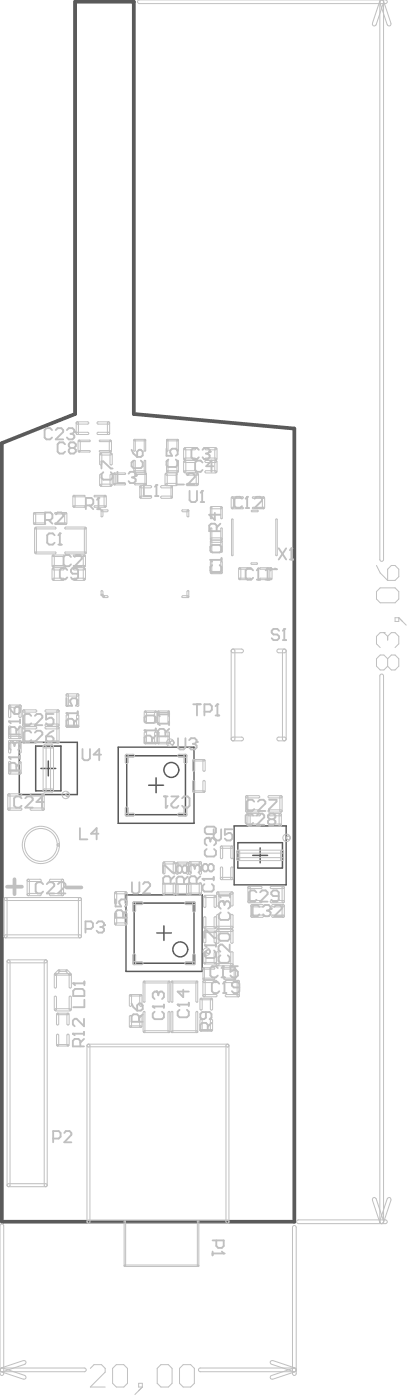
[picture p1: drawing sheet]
<svg xmlns="http://www.w3.org/2000/svg" width="47mm" height="159mm" viewBox="0 0 47 159" stroke-linecap="round" stroke-linejoin="round" font-family="sans-serif">
<g fill="none" stroke="#5a5a5a" stroke-width=".17">
<path d="M2.2 84.2h6.6v5.9h-6.6zM4 84.6h2.9v5.1h-2.9zM4.6 87.1h1.7M5.5 86.3v1.7M13.4 84.7h8.6v8.7h-8.6zM14.4 85.7h6.6v6.7h-6.6zM16.8 89h1.7M17.7 88.2v1.7M26.5 93.7h5.9v6.6h-5.9zM26.9 95.6h5.1v2.8h-5.1zM28.6 97h1.7M29.5 96.1v1.7"/>
<path d="M14.3 101.5h8.6v8.7h-8.6zM15.2 102.4h6.8v6.8h-6.8zM17.8 105.8h1.6M18.6 105v1.6"/>
<circle cx="19.4" cy="87.3" r=".84"/>
<circle cx="20.4" cy="107.7" r=".84"/>
</g>
<path d="M8.5 .2h6.7v46.7l18.2 1.7v89.9h-33.2v-88.3l8.3-3.3z" fill="none" stroke="#5a5a5a" stroke-width=".42"/>
<g fill="none" stroke="#c0c0c0" stroke-width=".11">
<path d="M15.6 0h.2h27.9h.1l.1 .2-.1 .1-.1 .1h-27.9l-.2-.1v-.1zM42.2 2.7v.1l.1 .1h.2l.1-.1M43.1 0h.1h.2l.1 .2v63.2l-.1 .2-.2 .1-.1-.1-.1-.2v-63.2zM43.4 .1l-.1-.1h-.1l-.1 .1-.1 .2 .9 2.5M43.4 .3v-.2l-.1-.1h-.1l-.2 .1-.8 2.6M43.5 .1l.8 2.6M43.5 .3l-.9 2.5M44.3 2.7v.1l-.1 .1h-.2l-.1-.1M3.8 58.2v1.2M3.8 59.4l.1 .1 .1-.1M3.8 58.2l.1-.1 .1 .1M3.9 59.3h1.2l.1 .1-.1 .1h-1.2z"/>
<path d="M3.9 58.1h1.2l.1 .1-.1 .1h-1.2zM3.9 59.9v2.8M4 59.9v-.1l.1 .1v2.8l-.1 .1v-.1M4 59.8v.1v.1h2.3l.1-.1-.1-.1M4 58.2v1.2M4 59.8h2.3M6.2 59.3h1.3v.1v.1h-1.2zM6.2 58.1h1.3v.1v.1h-1.2zM7.3 58.2v1.2M7.4 59.4l.1 .1v-.1M7.4 58.2l.1-.1v.1M7.4 59.8l-.1 .1 .1 .1h2.3l.1-.1-.1-.1"/>
<path d="M7.4 59.8h2.3M7.6 58.2v1.2M8.3 56.3v1.1M8.3 57.4l.1 .1 .1-.1M8.3 56.3l.1-.1 .1 .1M8.3 57.4h1.3v.1h-1.2zM8.3 56.2h1.3v.1h-1.2zM8.5 56.3v1.1M8.7 49.1l1.2-.1 .2 .1-.2 .2h-1.1l-.1-.1zM8.7 47.9l1.2-.1 .2 .2-.2 .1h-1.1h-.1zM8.7 47.9l.1-.1 .1 .2v1.1l-.1 .2-.2-.2zM8.8 50v1.2"/>
<path d="M8.9 51.2l.1 .1 .1-.1M8.9 50l.1-.1 .1 .1M8.9 51.1h1.2l.1 .1-.1 .1h-1.1zM8.9 49.9h1.2l.1 .1-.1 .1h-1.1zM9.1 50v1.2M9.6 59.9v2.8M9.6 59.9l.1-.1 .1 .1v2.8l-.1 .1-.1-.1M10.7 56.2h1.2l.1 .1h-.1h-1.2zM10.7 57.4h1.2h.1l-.1 .1h-1.2zM11 49.1l1.3-.1 .1 .1-.1 .2h-1.2l-.1-.1zM11 47.9l1.3-.1 .1 .2-.1 .1h-1.2h-.1zM11.3 49.9h1.2l.1 .1-.1 .1h-1.2z"/>
<path d="M11.3 51.1h1.2l.1 .1-.1 .1h-1.2zM11.3 51.5v1.2M11.3 53.8v1.2M11.3 55l.1 .1 .1-.1M11.3 53.8h.1h.1M11.3 52.7h.1h.1M11.3 51.5l.1-.1 .1 .1M11.4 54.9l-.1 .1 .1 .1M11.4 51.4l-.1 .1 .1 .1M11.4 55.2h1.2M11.4 54.9h1.2M11.4 51.6h1.2"/>
<path d="M11.4 51.3h1.2M11.5 58v-.1v-.1h.7l.1 .1-.1 .1M11.5 58h.7M11.5 51.5v1.2M11.5 53.8v1.2M11.6 57.9l-.1-.1v.1v.6v.1l.1-.1M11.7 57.9v.6M11.8 56.3v1.1M11.8 57.4l.1 .1 .1-.1M11.8 56.3l.1-.1 .1 .1M12 56.3v1.1M12.2 47.9l.1-.1 .1 .2v1.1l-.1 .2-.1-.2z"/>
<path d="M12.4 50v1.2M12.4 51.2l.1 .1 .1-.1M12.4 50l.1-.1 .1 .1M12.5 51.5v1.2M12.5 53.8v1.2M12.5 55l.1 .1 .1-.1M12.5 53.8h.1h.1M12.5 52.7h.1h.1M12.5 51.5l.1-.1 .1 .1M12.6 54.9l.1 .1-.1 .1M12.6 51.4l.1 .1-.1 .1M12.6 50v1.2"/>
<path d="M12.7 51.5v1.2M12.7 53.8v1.2M12.9 53.7h.2v1.2l-.1 .1-.1-.1zM12.9 54.8h1.2l.1 .1-.1 .1h-1.1zM12.9 53.7l1.2-.1 .1 .1-.1 .1h-1.1zM15.2 53.4h1.2l.1 .1h-.1h-1.2zM15.2 52.2l.1 .1v1.2h-.1zM15.2 49.8h1.2l.1 .1-.1 .1h-1.2zM15.2 49.8l.1 .1v1.2l-.1 .1v-.1zM15.3 53.7l1.2-.1 .1 .1-.1 .1h-1.2zM15.3 54.8h1.2l.1 .1-.1 .1h-1.2zM15.9 55.1l.1 .1v1.2l-.1 .1-.1-.1z"/>
<path d="M15.9 56.3l-.1 .1 .1 .1M15.9 55.1l-.1 .1 .1 .1M15.9 56.5h1.2M15.9 56.3h1.2M15.9 55.3h1.2M15.9 55.1h1.2M16.4 52.2l.1 .1v1.2h-.1h-.1zM16.4 49.8l.1 .1v1.2l-.1 .1-.1-.1zM16.4 53.7h.2v1.2l-.1 .1-.1-.1zM17.1 56.3l.1 .1-.1 .1M17.1 55.1l.1 .1-.1 .1M18.3 56.3l-.1 .1 .1 .1"/>
<path d="M18.3 55.1l-.1 .1 .1 .1M18.3 56.5h1.2M18.3 56.3h1.2M18.3 55.3h1.2M18.3 55.1h1.7M18.7 53.8v1.1M18.7 54.9l.1 .1 .1-.1M18.7 53.8l.1-.1 .1 .1M18.8 54.9h-.1l.1 .1M18.8 53.7l-.1 .1h.1M18.8 54.8h1.2M18.8 53.6h1.2"/>
<path d="M18.8 53.9h1.2M18.9 53.4h1.2l.1 .1h-.1h-1.2zM18.9 52.2l.1 .1v1.2h-.1zM18.9 49.8h1.2l.1 .1-.1 .1h-1.2zM18.9 49.8l.1 .1v1.2l-.1 .1v-.1zM18.9 53.8v1.1M19.4 55.1l.1 .1v1.2v.1l-.1-.1zM19.5 56.3v.1v.1M19.5 55.1v.1v.1M20 54.9h.1l-.1 .1M20 53.7l.1 .1h-.1M20.1 52.2l.1 .1v1.2h-.1h-.1z"/>
<path d="M20.1 49.8l.1 .1v1.2l-.1 .1-.1-.1zM20.7 58l-.1-.1 .1-.1h.6l.1 .1-.1 .1M20.7 58h.6M20.8 50.9v1.2M20.8 52.3v1.2M20.8 53.5l.1 .1 .1-.1M20.8 52.3l.1-.1 .1 .1M20.8 52.1h.1h.1M20.8 50.9l.1-.1 .1 .1M20.9 53.4l-.1 .1 .1 .1M20.9 52.2l-.1 .1 .1 .1M20.9 50.8l-.1 .1 .1 .1"/>
<path d="M20.9 52l-.1 .1h.1M20.9 53.6h1.5M20.9 53.4h1.2M20.9 52.4h1.2M20.9 52.2h1.2M20.9 51h1.2M20.9 50.8h1.2M20.9 51.9h1.2M21.1 50.9v1.2M21.1 52.3v1.2M21.2 53.7l-.1 .1h.1M21.2 54.9h-.1l.1 .1"/>
<path d="M21.2 54.8h1.2M21.2 55.1h1.2M21.2 57.9v.6M21.2 53.9h1.2M21.2 57.9l.1-.1 .1 .1v.6l-.1 .1-.1-.1M22.1 53.4l.1 .1-.1 .1M22.1 52.2l.1 .1-.1 .1M22.1 50.8l.1 .1-.1 .1M22.1 52l.1 .1h-.1M22.2 53.8v1.1M22.3 54.9l.1 .1v-.1M22.3 53.8l.1-.1v.1"/>
<path d="M22.4 53.7v.1M22.4 54.9v.1M22.5 53.8v1.1M23.3 52.2l-.1 .1 .1 .1M23.3 53.4l-.1 .1 .1 .1M23.3 50.8l-.1 .1 .1 .1M23.3 52l-.1 .1h.1M23.3 53.6h1.2M23.3 53.4h1.2M23.3 52.4h1.2M23.3 52.2h1.2M23.3 51h1.2"/>
<path d="M23.3 50.8h1.2M23.3 51.9h1.2M23.9 59.9h.1v1.2l-.1 .1-.1-.1zM23.9 57.5l.1 .1v1.1l-.1 .1-.1-.1zM23.9 57.5l-.1 .1h.1M23.9 57.7h1.2M23.9 57.4h1.2M24.3 50.9v1.2M24.3 52.3v1.2M24.4 53.5l.1 .1v-.1M24.4 52.3l.1-.1v.1M24.4 52.1h.1"/>
<path d="M24.4 50.9l.1-.1v.1M24.5 52.2v.1v.1M24.5 53.4v.1v.1M24.5 50.8v.1v.1M24.5 52v.1M24.6 50.9v1.2M24.6 52.3v1.2M25 59.9h.2v1.2l-.1 .1-.1-.1zM25 57.5l.2 .1v1.1l-.1 .1-.1-.1zM25.1 57.5l.1 .1h-.1M26.2 56.4v1.2M26.2 57.6l.1 .1 .1-.1"/>
<path d="M26.2 56.4l.1-.1 .1 .1M26.3 57.5h1.2l.1 .1-.1 .1h-1.2zM26.3 56.4l1.2-.1 .1 .1-.1 .1h-1.2zM26.3 58.9h.1v4l-.1 .1-.1-.1zM26.4 56.4v1.2M28.5 57.9h.7h.1l-.1 .1h-.7zM28.6 56.4l1.3-.1v.1v.1h-1.2zM28.6 57.5h1.3v.1v.1h-1.2zM29.7 56.4v1.2M29.8 57.6l.1 .1v-.1M29.8 56.4l.1-.1v.1M30 56.4v1.2"/>
<path d="M31.3 58.9h.1v4l-.1 .1-.1-.1zM1 80l1.3-.1 .1 .2-.1 .1h-1.2h-.1zM1 80h.2v.1v1.2l-.1 .1-.1-.1zM2.2 80h.2v.1v1.2l-.1 .1-.2-.1zM4 62.8v-.1v-.1h2.3l.1 .1-.1 .1M4 62.8h2.3M5.9 63v1.2M5.9 64.5v1.2M5.9 64.2l.1 .1 .1-.1M5.9 63l.1-.1 .1 .1M5.9 65.7l.1 .1 .1-.1M5.9 64.5l.1-.1 .1 .1"/>
<path d="M6 64.1h1.2l.1 .1-.1 .1h-1.2zM6 63l1.2-.1 .1 .1-.1 .1h-1.2zM6 65.6l-.1 .1 .1 .1M6 64.4l-.1 .1 .1 .1M6 65.8h1.2M6 65.6h1.2M6 64.6h1.2M6 64.4h1.2M6.1 63v1.2M6.1 64.5v1.2M7.2 65.6l.1 .1-.1 .1M7.2 64.4l.1 .1-.1 .1"/>
<path d="M7.4 62.8l-.1-.1 .1-.1h2.3l.1 .1-.1 .1M7.4 62.8h2.3M7.5 78.7h.1l.1 .1v1.2l-.1 .1-.1-.1zM7.5 78.7h1.3l.1 .1-.1 .1h-1.2h-.1zM8.3 63l1.3-.1v.1v.1h-1.2zM8.3 64.1h1.3v.1v.1h-1.2zM8.4 65.6l-.1 .1 .1 .1M8.4 64.4l-.1 .1 .1 .1M8.4 65.8h1.2M8.4 65.6h1.2M8.4 64.6h1.2M8.4 64.4h1.2"/>
<path d="M8.7 78.7h.2v.1v1.2l-.1 .1-.1-.1zM9.4 63v1.2M9.4 64.5v1.2M9.5 64.2l.1 .1v-.1M9.5 63l.1-.1v.1M9.5 65.7l.1 .1v-.1M9.5 64.5l.1-.1v.1M9.6 65.6v.1v.1M9.6 64.4v.1v.1M9.7 63v1.2M9.7 64.5v1.2M11.5 67.5l.2 .2"/>
<path d="M11.6 67.4h-.1v.1M11.6 67h-.1v.5h.1M11.6 67.4l.2 .2M11.7 67v.5M11.7 67.6v.1v.1h.5l.1-.1-.1-.1M11.7 67.5h.5M11.8 67.6v.1h-.1M20.7 67.6l-.1 .1 .1 .1h.6l.1-.1-.1-.1M20.7 67.5h.6M21.2 67v.7M21.2 67h.1h.1v.7l-.1 .1-.1-.1M23.9 63.7h.1v1.2l-.1 .1-.1-.1z"/>
<path d="M23.9 61.3l.1 .1v1.2h-.1h-.1zM23.9 64.8l-.1 .1 .1 .1M23.9 61l-.1 .1 .1 .1M23.9 61.3l-.1 .1 .1 .1M23.9 65.1h1.2M23.9 64.8h1.2M23.9 61.2h1.2M23.9 61h1.2M23.9 61.5h1.2M25 63.7h.2v1.2l-.1 .1-.1-.1zM25 61.3l.2 .1v1.2h-.1h-.1zM25.1 64.8l.1 .1-.1 .1"/>
<path d="M25.1 61l.1 .1-.1 .1M25.1 61.3l.1 .1-.1 .1M26.3 73.7l1.1-.1 .1 .1 .1 .1-.1 .2h-.1h-1h-.1l-.1-.2zM26.3 73.7l.1-.1 .2 .1v.1v10v.1l-.2 .1-.1-.1-.1-.1v-10zM27 64.5v1.1M27.1 65.6l.1 .1v-.1M27.1 64.5l.1-.1v.1M27.1 64.4h1.2l.1 .1h-.1h-1.1zM27.1 65.6h1.2h.1l-.1 .1h-1.1zM27.3 64.5v1.1M28.4 63.9l.7-.1 .1 .1-.1 .1h-.6zM29.5 64.4h1.2l.1 .1h-.1h-1.2z"/>
<path d="M29.5 65.6h1.2h.1l-.1 .1h-1.2zM30.6 64.5v1.1M30.6 64.5l.1-.1 .1 .1M30.6 65.6l.1 .1 .1-.1M30.8 64.5v1.1M31.4 73.7l.8-.1 .2 .1v.1v.2h-.2h-.6h-.2v-.2zM32.1 73.7l.1-.1 .2 .1v.1v10v.1l-.2 .1-.1-.1-.1-.1v-10zM42.7 64.1l.4 .9 .8 .8M43.1 66.7h1.7l.4 .4v.8l-.4 .5h-1.7l-.4-.5v-.8zM43.1 76.5l.1-.1 .2 .1 .1 .1v61.9l-.1 .2h-.2h-.1l-.1-.2v-61.9zM43.5 71.7h.1M43.5 71.7h-.4l-.4 .5v.8l.4 .4"/>
<path d="M43.5 71.7l.4 .5M43.9 74.7l-.4-.4h-.4l-.4 .4v.8l.4 .5h.4l.4-.5M43.9 74.7l.4-.4h.5l.4 .4v.8l-.4 .5h-.5l-.4-.5M43.9 72.2l.4-.5h.5l.4 .5v.8l-.4 .4M43.9 72.2v.4M43.9 74.7v.8M44.3 64.1h.5l.4 .4v.9l-.4 .4h-.9v-1.3zM44.8 70h.4v.5h-.4zM45.2 70l.8 .9M.9 90.1l1.5-.1 .1 .1-.1 .2h-1.4l-.1-.1zM.9 91.7l1.5-.1 .1 .1-.1 .2h-1.4l-.1-.1zM.9 90.1h.2v1.6l-.1 .2-.1-.2z"/>
<path d="M1 87.6l1.3-.1 .1 .1-.1 .2h-1.2l-.1-.1zM1 86.4h.2v.1v1.1l-.1 .2-.1-.2zM1 83.5h1.3l.1 .1-.1 .2h-1.2l-.1-.1zM1 84h1.3l.1 .1-.1 .1h-1.2h-.1zM1 84h.1l.1 .1v1.2l-.1 .1-.1-.1zM1 82.4l.1-.1 .1 .1v1.2l-.1 .2-.1-.2zM2.2 86.4h.2v.1v1.1l-.1 .2-.2-.2zM2.2 84h.1l.1 .1v1.2l-.1 .1-.2-.1zM2.2 82.4l.1-.1 .1 .1v1.2l-.1 .2-.2-.2zM2.6 84h1.4l.2 .1-.2 .2h-1.3l-.1-.1zM2.6 80.5h1.4l.2 .1-.2 .1h-1.3h-.1zM2.6 82.1h1.4l.2 .1-.2 .2h-1.3l-.1-.1z"/>
<path d="M2.6 80.5h.1l.1 .1v1.6l-.1 .2-.1-.2zM2.6 82.4h1.4l.2 .1-.2 .2h-1.3l-.1-.1zM2.6 82.4h.2v.1v1.6l-.1 .2-.1-.2zM3.1 99.7h.1l.1 .1v1.6l-.1 .2-.1-.2zM3.1 99.7h1.4l.2 .1-.2 .2h-1.3l-.1-.2zM3.4 91.7l1.5-.1 .1 .1-.1 .2h-1.4l-.1-.1zM3.4 90.1l1.5-.1 .1 .1-.1 .2h-1.4l-.1-.1zM4.8 90.1h.2v1.6l-.1 .2-.1-.2zM4.9 89.5h1l.2 .1-.2 .2h-.8h-.2zM4.9 84.5h1l.2 .1-.2 .2h-.8l-.2-.2zM4.9 84.5h.3v.1v5l-.1 .2-.2-.2zM5.1 84h1.5l.1 .1-.1 .2h-1.4l-.1-.1z"/>
<path d="M5.1 82.1h1.5l.1 .1-.1 .2h-1.4l-.1-.1zM5.1 80.5h1.5l.1 .1-.1 .1h-1.4h-.1zM5.1 82.4h1.5l.1 .1-.1 .2h-1.4l-.1-.1zM5.6 99.7h1.5l.1 .1-.1 .2h-1.4l-.1-.2zM5.8 84.5h.2l.1 .1v5l-.2 .2-.2-.2zM6.5 80.5h.1l.1 .1v1.6l-.1 .2-.2-.2zM6.5 82.4h.2v.1v1.6l-.1 .2-.2-.2zM7 99.7h.1l.1 .1v1.6l-.1 .2-.2-.2zM7.5 90.1h.1M7.5 81.1l.1-.1 .1 .2v1.2l-.1 .1-.1-.1zM7.5 82.3l1.3-.1 .1 .2-.1 .1h-1.2l-.1-.1zM8.7 81.1l.1-.1 .1 .2v1.2l-.1 .1-.1-.1z"/>
<path d="M14.2 91.5h.2l.1 .2v.7l-.1 .2-.2-.2zM14.2 92.3l.9-.1 .1 .2-.1 .2h-.7l-.2-.1zM14.2 85.6l.9-.1 .1 .2-.1 .2h-.7l-.2-.2zM14.2 85.6l.2-.1 .1 .2v.7l-.1 .2-.2-.2zM16.3 80.7v1.2M16.3 83.1v1.2M16.4 84.3h.1M16.4 83.1l.1-.1v.1M16.4 81.9l.1 .1v-.1M16.4 80.7l.1-.1v.1M16.4 84.2h1.2l.1 .1h-.1h-1.1zM16.4 80.6h1.2l.1 .1-.1 .1h-1.1z"/>
<path d="M16.6 80.7v1.2M16.6 83.1v1.2M17.5 80.7v1.2M17.5 83.1v1.2M17.6 84.3h.1M17.6 80.7v-.1l.1 .1M17.6 81.9v.1l.1-.1M17.7 83.1l-.1-.1v.1M17.8 80.7v1.2M17.8 83.1v1.2M17.9 83l.1 .1v1.2h-.1zM17.9 84.2h1.2l.1 .1h-.1h-1.2z"/>
<path d="M17.9 80.6l.1 .1v1.2l-.1 .1v-.1zM17.9 80.6h1.2l.1 .1-.1 .1h-1.2zM18.4 97.8v1.2M18.5 99l.1 .1 .1-.1M18.5 97.8h.1h.1M18.6 97.8h-.1l.1 .1M18.6 98h1.1M18.6 97.7h1.1M18.7 97.8v1.2M19.1 83l.1 .1v1.2h-.1h-.1zM19.1 80.6l.1 .1v1.2l-.1 .1-.1-.1zM19.3 84.2h.1"/>
<path d="M19.6 97.8v1.2M19.7 97.8h.1M19.7 99v.1l.1-.1M19.7 97.8h.1l-.1 .1M19.9 97.8v1.2M20 97.9v1.2M20 97.9l.1-.1 .1 .1v1.2l-.1 .1-.1-.1M20.1 97.8l-.1 .1 .1 .1h1.2v-.1v-.1M20.1 97.8h1.2M20.2 92.3l.8-.1 .2 .2-.2 .2h-.7l-.1-.1zM20.2 85.6l.8-.1 .2 .2-.2 .2h-.7l-.1-.1zM20.9 91.5h.1l.2 .2v.7l-.2 .2-.2-.2z"/>
<path d="M20.9 85.6l.1-.1 .2 .2v.7l-.2 .2-.2-.2zM21.1 97.9v1.2M21.2 97.9l.1-.1v.1v1.2v.1l-.1-.1M21.4 97.8h.2v1.2l-.1 .2-.1-.2zM21.4 97.8l1.3-.1 .1 .1-.1 .2h-1.2l-.1-.1zM21.8 86.2v1.2M21.8 88.6v1.2M21.9 87.4v.1l.1-.1M21.9 86.2v-.1l.1 .1M21.9 89.8h.1M21.9 88.6v-.1l.1 .1M21.9 89.7h1.2l.1 .1h-.1h-1.2z"/>
<path d="M21.9 86.1h1.2l.1 .1-.1 .1h-1.2zM22.1 86.2v1.2M22.1 88.6v1.2M22.6 97.8h.2v1.2l-.1 .2-.1-.2zM23 86.2v1.2M23 88.6v1.2M23 87.4l.1 .1 .1-.1M23 86.2l.1-.1 .1 .1M23 88.6l.1-.1 .1 .1M23 89.8h.1h.1M23.2 86.2v1.2M23.2 88.6v1.2"/>
<path d="M25 99.5h1.3l.1 .1-.1 .1h-1.2h-.1zM25 96l1.3-.1 .1 .2-.1 .1h-1.2l-.1-.1zM25 98.3h.1l.1 .1v1.2l-.1 .1-.1-.1zM25 96h.2v.1v1.1l-.1 .2-.1-.2zM26.2 98.3h.2v.1v1.2l-.1 .1-.2-.1zM26.2 96h.2v.1v1.1l-.1 .2-.2-.2zM26.3 83.6h1.1h.1l.1 .2-.1 .1-.1 .1h-1l-.1-.1-.1-.1zM26.9 96.5l.1-.1 .2 .2v.8l-.2 .2-.2-.2zM26.9 96.5l5.1-.1 .1 .2-.1 .1h-5l-.2-.1zM26.9 97.3l5.1-.1 .1 .2-.1 .2h-5l-.2-.2zM27.9 90.3l1.4-.1 .1 .2-.1 .1h-1.3l-.2-.1zM27.9 91.9l1.4-.1 .1 .2-.1 .1h-1.3l-.2-.1z"/>
<path d="M27.9 90.3l.1-.1 .1 .2v1.6l-.1 .1-.2-.1zM28.1 93.5l1.3-.1 .1 .2-.1 .1h-1.2h-.1zM28.1 92.3h1.3l.1 .1-.1 .1h-1.2h-.1zM28.1 92.3h.1l.1 .1v1.2l-.1 .1-.1-.1zM30.4 91.9l1.4-.1 .2 .2-.2 .1h-1.3l-.1-.1zM30.4 90.3l1.4-.1 .2 .2-.2 .1h-1.3l-.1-.1zM30.5 93.5l1.2-.1 .2 .2-.2 .1h-1.1h-.1zM30.5 92.3h1.2l.2 .1-.2 .1h-1.1h-.1zM31.4 83.6h.8h.2v.2v.1l-.2 .1h-.6l-.2-.1v-.1zM31.7 92.3l.2 .1v1.2l-.2 .1-.1-.1zM31.7 90.3l.1-.1 .2 .2v1.6l-.2 .1-.1-.1zM31.8 96.5l.2-.1 .1 .2v.8l-.1 .2-.2-.2z"/>
<path d="M32.5 95h.1M.5 101.8h.1l.2 .1v4.3l-.2 .1-.1-.1zM.5 101.8h8.6l.1 .1-.1 .2h-8.5h-.1zM.5 106.1l8.6-.1 .1 .2-.1 .1h-8.5l-.1-.1zM.8 108.9l4.4-.1 .1 .2-.1 .2h-4.2l-.2-.1zM.8 108.9h.3v.1v25.4l-.1 .2-.2-.2zM3.1 101.3h1.4l.2 .1-.2 .2h-1.3l-.1-.2zM5.1 108.9h.2v.1v25.4l-.1 .2-.2-.2zM5.6 101.3h1.5l.1 .1-.1 .2h-1.4l-.1-.2zM6.1 110.5v1.5M6.1 113v1.5M6.2 112l.1 .1 .1-.1"/>
<path d="M6.2 110.5l.1-.1 .1 .1M6.2 114.5l.1 .1 .1-.1M6.2 113l.1-.1 .1 .1M6.2 110.4v.1h.1M6.2 110.4h1.8v.1v.1h-1.7zM6.3 114.4l-.1 .1 .1 .1M6.3 114.6h1.7M6.3 114.4h1.7M6.4 110.5v1.5M6.4 113v1.5M6.4 115v1.2M6.4 117.3v1.2"/>
<path d="M6.4 118.5l.1 .1 .1-.1M6.4 117.3h.1h.1M6.4 116.2h.1h.1M6.4 115l.1-.1 .1 .1M6.5 118.5l1.2-.1 .1 .1-.1 .1h-1.2zM6.5 114.9h1.2l.1 .1-.1 .1h-1.2zM6.6 110l-.4 .4M6.6 110h.2v.1M6.6 110h.9l.1 .1-.1 .1h-.8zM6.7 115v1.2M6.7 117.3v1.2M6.8 110.2l-.4 .4"/>
<path d="M7.5 110.2l.4 .4M7.6 115v1.2M7.6 117.3v1.2M7.6 110h-.1v.1M7.6 118.5l.1 .1 .1-.1M7.6 117.3h.1h.1M7.6 115l.1-.1 .1 .1M7.6 116.2h.1h.1M7.6 110l.4 .4M7.8 110.5v1.5M7.8 113v1.5M7.8 115v1.2"/>
<path d="M7.8 117.3v1.2M7.9 112l.1 .1v-.1M7.9 110.5l.1-.1v.1M7.9 114.5l.1 .1v-.1M7.9 113l.1-.1v.1M8 114.4v.1v.1M8 110.4v.1h-.1M8.1 110.5v1.5M8.1 113v1.5M8.9 101.8h.2l.1 .1v4.3l-.1 .1-.2-.1zM9.9 118.5l.1-.1 .2 .2v19.9l-.2 .2-.1-.2zM10 118.7l-.1-.1 .1-.2h15.8l.1 .2-.1 .1"/>
<path d="M10 118.7h15.8M13 101.2v1.2M13 103.6v1.2M13 104.8l.1 .1 .1-.1M13 103.6l.1-.1 .1 .1M13 102.4l.1 .1 .1-.1M13 101.2l.1-.1 .1 .1M13.1 104.7l-.1 .1 .1 .1M13.1 101.1l-.1 .1 .1 .1M13.1 104.9h1.2M13.1 104.7h1.2M13.1 101.4h1.2"/>
<path d="M13.1 101.1h1.2M13.2 101.2v1.2M13.2 103.6v1.2M14.1 101.2v1.2M14.1 103.6v1.2M14.2 103.6l.1-.1 .1 .1M14.2 104.8l.1 .1 .1-.1M14.2 102.4l.1 .1 .1-.1M14.2 101.2l.1-.1 .1 .1M14.3 104.7l.1 .1-.1 .1M14.3 101.1l.1 .1-.1 .1M14.4 101.2v1.2"/>
<path d="M14.4 103.6v1.2M14.7 112.9v1.1M14.7 115.2v1.2M14.7 116.4l.1 .1 .1-.1M14.7 115.2l.1-.1 .1 .1M14.7 114l.1 .1 .1-.1M14.7 112.9l.1-.1 .1 .1M14.7 116.4l1.3-.1v.1v.1h-1.2zM14.7 112.8h1.3v.1h-1.2zM14.9 112.9v1.1M14.9 115.2v1.2M15.1 108.2h.2l.1 .1v.9l-.2 .2-.2-.2z"/>
<path d="M15.1 109.1h.9l.2 .1-.2 .2h-.8l-.2-.2zM15.1 102.3l.9-.1 .2 .2-.2 .2h-.8l-.1-.1zM15.1 102.3l.1-.1 .2 .2v.9l-.2 .1-.2-.1zM15.8 112.9v1.1M15.8 115.2v1.2M15.9 116.4l.1 .1v-.1M15.9 115.2l.1-.1v.1M15.9 112.9l.1-.1v.1M15.9 114l.1 .1v-.1M16.1 112.9v1.1M16.1 115.2v1.2M16.2 111.3v2.3"/>
<path d="M16.2 114.8v2.2M16.3 114.8v-.1l.1 .1v2.2l-.1 .1v-.1M16.3 111.3h.1v2.3l-.1 .1v-.1M16.3 116.9v.1v.1h2.9v-.1v-.1M16.3 111.4v-.1h2.9v.1M16.3 116.9h2.9M16.3 111.5h2.9M18.4 100.2v1.2M18.5 101.4l.1 .1 .1-.1M18.5 100.2l.1-.1 .1 .1M18.6 101.3l-.1 .1 .1 .1M18.6 101.5h1.1"/>
<path d="M18.6 101.3h1.1M18.7 100.2v1.2M19 111.3v2.3M19 114.8v2.2M19.1 114.8l.1-.1v.1v2.2v.1l-.1-.1M19.1 111.3h.1v2.3v.1l-.1-.1M19.4 111.3v2.3M19.4 114.8v2.2M19.4 114.8l.1-.1 .1 .1v2.2l-.1 .1-.1-.1M19.4 111.3h.1h.1v2.3l-.1 .1-.1-.1M19.5 116.9l-.1 .1 .1 .1h2.8l.1-.1-.1-.1M19.5 111.4l-.1-.1h.1h2.8h.1l-.1 .1"/>
<path d="M19.5 116.9h2.8M19.5 111.5h2.8M19.6 100.2v1.2M19.7 101.4v.1l.1-.1M19.7 100.2v-.1l.1 .1M19.7 101.3l.1 .1-.1 .1M19.9 100.2v1.2M20 100.3v1.1M20 100.3l.1-.1 .1 .1v1.1l-.1 .1-.1-.1M20.1 101.4h-.1l.1 .1h1.2v-.1M20.1 101.3h1.2M21 109.1h1l.1 .1-.1 .2h-.9l-.2-.2z"/>
<path d="M21 102.3l1-.1 .1 .2-.1 .2h-.9l-.1-.1zM21.1 100.3v1.1M21.2 100.3l.1-.1v.1v1.1v.1l-.1-.1M21.4 100.1h.2v.1v1.2l-.1 .1-.1-.1zM21.4 101.3h1.3l.1 .1-.1 .1h-1.2l-.1-.1zM21.9 108.2h.2v.1v.9l-.1 .2-.2-.2zM21.9 102.3l.1-.1 .1 .2v.9l-.1 .1-.2-.1zM22.2 111.3v2.3M22.2 114.8v2.2M22.2 114.8l.1-.1 .1 .1v2.2l-.1 .1-.1-.1M22.2 111.3h.1h.1v2.3l-.1 .1-.1-.1M22.6 100.1h.2v.1v1.2l-.1 .1-.1-.1z"/>
<path d="M22.7 113.3v1.2M22.7 115.7v1.1M22.7 113.3l.1-.1 .1 .1M22.7 114.5l.1 .1 .1-.1M22.7 115.7l.1-.1 .1 .1M22.7 116.8l.1 .1 .1-.1M22.7 116.8h1.3v.1h-1.2zM22.7 113.2h1.3v.1v.1h-1.2zM22.9 113.3v1.2M22.9 115.7v1.1M23 109.8l1.3-.1v.1v.1h-1.2zM23 110.9h1.3v.1v.1h-1.2z"/>
<path d="M23 109.8h.2v1.2l-.1 .1-.1-.1zM23 111.2h1.5l.1 .1-.1 .1h-1.4h-.1zM23 112.8h1.5l.1 .1-.1 .1h-1.4h-.1zM23 111.2h.1l.1 .1v1.6l-.1 .1-.1-.1zM23.1 101.6v1.2M23.1 104v1.2M23.1 105.7v1.2M23.1 108v1.2M23.1 109.2l.1 .1 .1-.1M23.1 108h.1h.1M23.1 105.2l.1 .1 .1-.1M23.1 104l.1-.1 .1 .1"/>
<path d="M23.1 102.8l.1 .1 .1-.1M23.1 101.6h.1h.1M23.1 106.9h.1h.1M23.1 105.7l.1-.1 .1 .1M23.1 109.2l1.3-.1 .1 .1-.1 .1h-1.2zM23.1 105.6h1.3l.1 .1-.1 .1h-1.2zM23.2 105.1l-.1 .1 .1 .1M23.2 101.6h-.1l.1 .1M23.2 101.5h1.2M23.2 105.3h1.2M23.2 105.1h1.2M23.2 101.8h1.2"/>
<path d="M23.3 101.6v1.2M23.3 104v1.2M23.3 105.7v1.2M23.3 108v1.2M23.4 107.9h.1M23.8 113.3v1.2M23.8 115.7v1.1M23.9 114.5l.1 .1v-.1M23.9 113.3l.1-.1v.1M23.9 116.8l.1 .1v-.1M23.9 115.7l.1-.1v.1M24.1 113.3v1.2"/>
<path d="M24.1 115.7v1.1M24.3 101.6v1.2M24.3 104v1.2M24.3 105.7v1.2M24.3 108v1.2M24.3 108h.1h.1M24.3 109.2l.1 .1 .1-.1M24.3 105.2l.1 .1 .1-.1M24.3 104l.1-.1 .1 .1M24.3 101.6h.1h.1M24.3 102.8l.1 .1 .1-.1M24.3 105.7l.1-.1 .1 .1"/>
<path d="M24.3 106.9h.1h.1M24.4 105.1l.1 .1-.1 .1M24.4 101.6h.1l-.1 .1M24.5 101.6v1.2M24.5 104v1.2M24.5 105.7v1.2M24.5 108v1.2M24.6 107.9h.1l.1 .1v1.4l-.1 .1-.2-.1zM24.6 109.3h1.7l.1 .1-.1 .1h-1.6h-.1zM24.6 103.7h.1l.1 .1v1.4l-.1 .1-.2-.1zM24.6 105.1l1.7-.1 .1 .2-.1 .1h-1.6l-.1-.1zM24.6 105.4h1.7l.1 .1-.1 .1h-1.6h-.1z"/>
<path d="M24.6 101.2l.1-.1 .1 .2v1.3l-.1 .1-.2-.1zM24.6 101.2l1.7-.1 .1 .2-.1 .1h-1.6h-.1zM24.6 105.4h.1l.1 .1v1.4l-.1 .1-.2-.1zM25.4 110.9h1.2l.1 .1-.1 .1h-1.2zM25.4 109.8l1.2-.1 .1 .1-.1 .1h-1.2zM25.6 111.2h1.4l.1 .1-.1 .1h-1.4zM25.6 112.8h1.4l.1 .1-.1 .1h-1.4zM25.7 118.5l.1-.1 .1 .2v19.9l-.1 .2-.2-.2zM26.2 107.9h.2v.1v1.4l-.1 .1-.2-.1zM26.2 103.7h.1l.1 .1v1.4l-.1 .1-.2-.1zM26.2 101.2l.1-.1 .1 .2v1.3l-.1 .1-.2-.1zM26.2 105.4h.1l.1 .1v1.4l-.1 .1-.2-.1z"/>
<path d="M26.6 109.8h.1v1.2l-.1 .1-.1-.1zM26.9 111.2h.1l.1 .1v1.6l-.1 .1-.1-.1zM28.1 100.5h1.5l.1 .1-.1 .2h-1.4l-.1-.1zM28.1 102.1h1.5l.1 .1-.1 .2h-1.4l-.1-.2zM28.1 100.5h.1l.1 .1v1.6l-.1 .2-.1-.2zM28.5 103.8h1.2l.2 .1-.2 .1h-1.2zM28.5 102.6h.1l.1 .1v1.2l-.2 .1-.1-.1zM28.5 102.6h1.2l.2 .1-.2 .1h-1.2l-.1-.1zM30.7 102.1h1.4l.1 .1-.1 .2h-1.4l-.1-.2zM30.7 100.5h1.4l.1 .1-.1 .2h-1.4v-.1zM30.8 103.8h1.3l.1 .1-.1 .1h-1.2l-.1-.1zM30.8 102.6h1.3l.1 .1-.1 .1h-1.2l-.1-.1z"/>
<path d="M32 100.5h.2v.1v1.6l-.1 .2-.1-.2zM32 102.6h.2v.1v1.2l-.1 .1-.1-.1zM.1 138.9l.1-.1 .2 .1v.1v16.8v.1l-.2 .1-.1-.1-.1-.1v-16.8zM.8 134.3l4.4-.1 .1 .2-.1 .2h-4.2l-.2-.2zM9.9 138.4h15.9l.1 .1-.1 .2h-15.8l-.1-.2zM14.1 138.5h.1v5l-.1 .1v-.1zM22.4 138.5h.1v5l-.1 .1v-.1zM33.2 139h.2h.1l.1 .2v16.6l-.1 .1-.1 .1-.2-.1-.1-.1v-16.6zM33.7 138.4l.1-.1h9.9l.1 .1 .1 .1-.1 .2h-.1h-9.9h-.1l-.1-.2zM42.2 136.1l.8 2.5M42.2 136.1v-.2l.1-.1h.2l.1 .1 .9 2.6M43 138.5l.1 .1 .1 .1h.1l.1-.1"/>
<path d="M43.4 138.5v.1l-.1 .1h-.1l-.2-.1M44.3 136.1v-.2l-.1-.1h-.2l-.1 .1-.9 2.6M44.3 136.1l-.8 2.5M.1 155.2l.1-.1h9.4l.1 .1 .1 .1-.1 .2h-.1h-9.4h-.1l-.1-.2zM.1 155.5l2.6 .9M.1 155.1l-.1 .1v.2l.1 .1h.2M.3 155.1h-.2l-.1 .2v.1l.1 .1M.3 155.1l2.5 .9M2.7 154.3l-2.6 .8M2.7 154.3h.1l.1 .1v.2l-.1 .1M2.8 156l.1 .1v.1l-.1 .2h-.1M2.8 154.7l-2.5 .8"/>
<path d="M10.2 155.2l.5-.5h.8l.4 .5v.4l-1.7 1.7h1.7M13.2 154.7h.8l.4 .5v1.7l-.4 .4h-.8l-.4-.4v-1.7zM14.1 143.5l8.3-.1 .1 .1-.1 .1h-8.3zM15.7 156.9h.4v.4h-.4zM16.1 157.3l-.8 .8M18.2 154.7h.9l.4 .5v1.7l-.4 .4h-.9l-.4-.4v-1.7zM20.8 154.7h.8l.4 .5v1.7l-.4 .4h-.8l-.5-.4v-1.7zM22.5 155.2l.2-.1h10.7l.1 .1 .1 .1-.1 .2h-.1h-10.7h-.2v-.2zM30.8 154.7l-.2-.1v-.2l.1-.1h.2l2.5 .8 .1 .3-.1 .1h-.1M30.8 154.7l2.5 .8M33.3 155.1h.1l.1 .2v.1l-.1 .1M33.3 155.1l-2.5 .9"/>
<path d="M33.4 155.5l-2.5 .9h-.2l-.1-.2v-.1l.2-.1"/>
<circle cx="4.6" cy="95.8" r="2.11"/>
<circle cx="4.6" cy="95.8" r="1.86"/>
<circle cx="6.6" cy="95.8" r=".13"/>
<circle cx="7.5" cy="90.1" r=".42"/>
<circle cx="7.7" cy="90.1" r=".21"/>
<circle cx="19.3" cy="84.2" r=".42"/>
<circle cx="19.5" cy="84.2" r=".21"/>
<circle cx="32.5" cy="95" r=".42"/>
<circle cx="32.7" cy="95" r=".21"/>
<circle cx="23.4" cy="107.9" r=".42"/>
<circle cx="23.6" cy="107.9" r=".21"/>
</g>
<g fill="none" stroke="#c0c0c0" stroke-width=".21">
<path d="M5.1 59h.6l.2-.3v-.4l-.2-.2h-.6v1.3M5.5 59l.4 .4M5.9 48.8l-.2-.2h-.4l-.2 .2v.8l.2 .2h.4l.2-.2M6.3 48.8l.2-.2h.4l.3 .2v.2l-.9 .8h.9M6.4 58.3l.1-.2h.4l.3 .2v.2l-.8 .9h.8M7.4 50.4l-.2-.2h-.5l-.2 .2v.8l.2 .2h.5l.2-.2M7.6 48.8l.2-.2h.4l.2 .2v.2M8 50.8h.4M8 50.8l-.2 .2v.2l.2 .2h.4l.2-.2v-.2l-.2-.2M8 50.8l-.2-.2v-.2l.2-.2h.4l.2 .2v.2l-.2 .2M8 49.2h.2M8.2 49.2l.2 .2v.2l-.2 .2h-.4l-.2-.2"/>
<path d="M8.4 49h.1M8.4 49l-.2 .2M9.7 57.3h.7l.2-.2v-.4l-.2-.2h-.7v1.2M10.1 57.3l.5 .4M11 57.7h.4M11.2 56.5h.1M11.2 56.5v1.2M11.2 56.5l-.2 .2M11.5 53.1v-.8h.2l.8 .8h.3M11.7 53.5l-.2 .3v.4l.2 .2h.8l.3-.2v-.4l-.3-.3M13.3 53.5v1.3h.8M14.6 53.7l.1-.2h.5l.2 .2v.2"/>
<path d="M14.9 51l.2 .4 .4 .4M14.9 54.1h.3M15.1 52.2l-.2 .2v.5l.2 .2h.9l.2-.2v-.5l-.2-.2M15.2 54.1l.2 .2v.3l-.2 .2h-.5l-.1-.2M15.4 53.9h.1M15.4 53.9l-.2 .2M15.7 51h.3l.2 .2v.4l-.2 .2h-.5v-.6zM16.3 55v1.3h.8M17.6 56.3h.3M17.7 55h.1M17.7 55v1.3M17.7 55l-.1 .2"/>
<path d="M18.9 50.9v.8h.6l-.2-.4v-.2l.2-.2h.4l.2 .2v.4l-.2 .2M19.1 52.1l-.2 .2v.4l.2 .3h.8l.2-.3v-.4l-.2-.2M20 53.7v1.2h.8M21.3 53.9l.1-.2h.5l.2 .2v.2l-.8 .8h.8M21.5 55.7v1l.2 .2h.4l.2-.2v-1M22.5 51l-.2-.2h-.4l-.2 .2v.9l.2 .2h.4l.2-.2M22.7 56.9h.4M22.9 55.7h.1M22.9 55.7v1.2M22.9 55.7l-.2 .2M22.9 52.4l-.2-.2h-.4l-.2 .2v.9l.2 .2h.4l.2-.2M22.9 51l.2-.2h.4l.2 .2v.2"/>
<path d="M23.3 51.4h.2M23.5 51.4l.2 .2v.3l-.2 .2h-.4l-.2-.2M23.7 51.2h.1M23.7 51.2l-.2 .2M24.2 52.9h-.8l.6-.7v1.3M24.3 58.2v.8l-.6-.6h1.3M25 59.4l-.5 .4M27.4 56.5l-.2-.2h-.4l-.2 .2v.9l.2 .2h.4l.2-.2M27.8 57.6h.4M28 56.3h.1M28 56.3v1.3M28 56.3l-.2 .2"/>
<path d="M28.8 56.5l.3-.2h.4l.2 .2v.3l-.9 .8h.9M6.2 60.7l-.2-.2h-.4l-.3 .2v.8l.3 .3h.4l.2-.3M6.6 61.8h.4M6.8 60.5h.1M6.8 60.5v1.3M6.8 60.5l-.2 .2M7.5 79.2v.8h.7l-.2-.4v-.2l.2-.2h.4l.2 .2v.4l-.2 .2M7.6 64.6l-.2-.2h-.4l-.2 .2v.9l.2 .2h.4l.2-.2M8 63.1l-.2-.2h-.4l-.2 .2v.9l.2 .2h.4l.2-.2M8.5 63.1l.1-.2h.5l.2 .2v.3l-.8 .8h.8M8.8 65.1h-.6l-.2-.3v-.2l.2-.2h.4l.2 .2v.9l-.2 .2h-.4l-.2-.2M21.9 79.9h.8"/>
<path d="M22.3 79.9v1.2M23.8 63.5h.1M23.8 63.5h1.3M23.8 63.5l.2 .2M24 64.1l-.2 .2v.4l.2 .2h.9l.2-.2v-.4l-.2-.2M24 61.8h.9l.2 .2v.4l-.2 .2h-.9l-.2-.2v-.4zM24.5 60.2v-.6l-.2-.2h-.4l-.2 .2v.6h1.3M24.6 79.9h.1M24.6 79.9l-.2 .2M24.6 79.9v1.2M25.1 63.3v.4M28.7 64.7l-.2-.2h-.5l-.2 .2v.8l.2 .2h.5l.2-.2"/>
<path d="M29.1 65.7h.4M29.3 64.5h.1M29.3 64.5v1.2M29.3 64.5l-.2 .2M30.1 65.7h.4M30.3 64.5h.1M30.3 64.5v1.2M30.3 64.5l-.2 .2M30.7 64.5v.2M30.7 64.5h.6M31.2 64.5h.1M31.3 64.5h.1"/>
<path d="M31.6 62.2l.8 1.2M31.6 71.5l-.2-.2h-.4l-.2 .2v.2l.2 .2h.4l.2 .3v.2l-.2 .2h-.4l-.2-.2M32 72.6h.4M32.2 71.3h.1M32.2 71.3v1.3M32.2 71.3l-.2 .2M32.4 62.2l-.8 1.2M32.8 63.4h.4M33 62.2h.1M33 62.2v1.2M33 62.2l-.2 .2M1 81.8h.1"/>
<path d="M1 85.9h.1M1 80.1l.2 .4 .4 .5M1 81.8l.2 .2M1 81.8h1.3M1 85.9l.2 .2M1 85.9h1.3M1.4 84.2h.1M1.4 84.2h-.2l-.2 .2v.4l.2 .2M1.4 84.2l.2 .2M1.6 84.4l.3-.2h.2l.2 .2v.4l-.2 .2M1.6 84.4v.2M1.9 80.1h.2l.2 .2v.4l-.2 .3h-.5v-.7z"/>
<path d="M1.9 83.3v-.6l-.3-.3h-.4l-.2 .3v.6h1.3M1.9 87.3v-.6l-.3-.2h-.4l-.2 .2v.6h1.3M2.3 82.4l-.4 .5M2.3 81.6v.4M2.3 85.7v.4M2.3 86.5l-.4 .4M2.4 90.5l-.2-.2h-.4l-.2 .2v.9l.2 .2h.4l.2-.2M2.9 90.5l.2-.2h.4l.2 .2v.2l-.8 .9h.8M3.5 83.1l-.2-.2h-.4l-.2 .2v.8l.2 .2h.4l.2-.2M3.5 81.2l-.2-.2h-.4l-.2 .2v.8l.2 .2h.4l.2-.2M4 83.1l.2-.2h.4l.2 .2v.2l-.8 .8h.8M4 81.2l.2-.2h.4l.2 .2v.2l-.8 .8h.8"/>
<path d="M5 90.9h-.9l.7-.6v1.3M5.2 83.5h.7l.2 .2v.2l-.2 .2h-.5l-.2-.2zM6.1 82.9l-.5 .2-.4 .4M6.1 81h-.9v.6l.4-.2h.3l.2 .2v.4l-.2 .2h-.5l-.2-.2M7.5 80.9h.1M7.5 80.9l.2 .2M7.5 80.9h1.3M8.4 82.4v-.7l-.2-.2h-.5l-.2 .2v.7h1.3M8.8 81.5l-.4 .4M8.8 80.7v.4M9.1 93.9v1.3h.8M9.3 84.9v1.1l.3 .2h.4l.2-.2v-1.1"/>
<path d="M11.2 94.5h-.9l.6-.6v1.3M11.5 85.6h-.9l.6-.7v1.3M16.4 82.8h.1M16.4 82.8h1.2M16.4 82.8l.2 .2M16.6 81.1h.8l.2 .2v.5l-.2 .2h-.8l-.2-.2v-.5zM17.2 84.3v-.7l-.2-.2h-.4l-.2 .2v.7h1.2M17.6 83.4l-.4 .4M17.6 82.6v.4M17.9 82.1h.1M17.9 81h.1M17.9 82.1h1.3"/>
<path d="M17.9 82.1l.2 .1M17.9 81h1.3M17.9 81l.2 .2M18.5 98.9v-.8h.2l.8 .8h.2M18.6 90.3h.4M18.7 83.5v-.6l-.2-.2h-.4l-.2 .2v.6h1.3M18.8 91.6h.1M18.8 90.3v1.3M19 91.4l-.2 .2M19.2 82.7l-.5 .4M19.2 80.8v.4M19.2 81.8v.4"/>
<path d="M19.4 90.3h.8l-.8 .9v.2l.2 .2h.4l.2-.2M19.7 99.4l-.4 .4M20.2 83.7v1.1l.2 .2h.4l.2-.2v-1.1M20.6 90.5l.2-.2h.5l.2 .2v.9l-.2 .2h-.5l-.2-.2M20.6 98.3l-.2-.2h-.2l-.2 .2v.5l.2 .2h.2l.2-.2M20.6 98.3l.2-.2h.3l.2 .2v.5l-.2 .2h-.3l-.2-.2M20.6 98.3v.5M21.3 99.4l-.5 .4M21.4 83.9l.2-.2h.5l.2 .2v.2M21.9 98.1h.1M21.9 98.1l.2 .2M21.9 84.3h.2"/>
<path d="M21.9 98.1h-.3l-.2 .2v.4l.2 .2M22.1 98.3l.2-.2h.2l.2 .2v.4l-.2 .2M22.1 84.3l.2 .3v.2l-.2 .2h-.5l-.2-.2M22.1 98.3v.2M22.3 84.1h.1M22.3 84.1l-.2 .2M22.7 99.4l-.4 .4M22.9 99.7h.1M22.9 99.7h1.3M22.9 99.7l.3 .1M23.2 80.7h.6l.2-.2v-.4l-.2-.2h-.6v1.2M23.4 96.3l-.2 .2v.4l.2 .2h.9l.2-.2v-.4l-.2-.2"/>
<path d="M23.4 93.7h.9l.2 .2v.5l-.2 .2h-.9l-.2-.2v-.5zM23.6 98.2l-.2-.2h-.2l-.3 .2v.4l.3 .2h.2l.2-.2M23.6 98.2l.2-.2h.2l.2 .2v.4l-.2 .2h-.2l-.2-.2M23.6 98.2v.4M23.6 95h.1M23.6 95h-.2l-.2 .2v.4l.2 .3M23.6 95l.2 .2M23.8 95.2l.2-.2h.3l.2 .2v.4l-.2 .3M23.8 95.2v.2M24.2 94v1.1l.2 .2h.4l.3-.2v-1.1M24.2 99.4v.4M24.4 81.1h.4"/>
<path d="M26.3 94h-.8v.7l.4-.2h.2l.2 .2v.4l-.2 .2h-.4l-.2-.2M28.7 92.5l-.2-.2h-.5l-.2 .2v.8l.2 .2h.5l.2-.2M28.8 90.9l-.2-.2h-.4l-.2 .2v.8l.2 .3h.4l.2-.3M29.1 92.5l.2-.2h.4l.2 .2v.2l-.8 .8h.8M29.2 90.9l.2-.2h.5l.2 .2v.2l-.9 .9h.9M30.5 90.7h.8v.2l-.8 .8v.3M30.6 92.9l-.2-.2v-.2l.2-.2h.4l.2 .2v.2l-.2 .2M30.6 92.9l-.2 .2v.2l.2 .2h.4l.2-.2v-.2l-.2-.2M30.6 92.9h.4M4.9 100.3l-.2-.3h-.4l-.3 .3v.8l.3 .2h.4l.2-.2M5.3 100.3l.2-.3h.4l.2 .3v.2l-.8 .8h.8M6.6 100.3l.2-.3h.4l.2 .3v.2l-.8 .8h.8"/>
<path d="M8.3 117.2h.1M8.3 117.2h1.2M8.3 117.2l.2 .2M8.3 111.5h.1M8.3 111.5h1.3M8.3 111.5l.2 .2M8.5 112.1h.8l.3 .3v.5h-1.3v-.5zM9.1 118.7v-.7l-.2-.2h-.4l-.2 .2v.7h1.2M9.5 115.5v.9l-.8-.9h-.2l-.2 .2v.5l.2 .2M9.5 117.8l-.4 .4M9.5 117v.4M9.6 113.4v.8h-1.3"/>
<path d="M9.6 111.3v.4M9.7 105.3h.6l.2-.2v-.4l-.2-.2h-.6v1.3M10.9 104.7l.3-.2h.4l.2 .2v.2M11.4 105.1h.2M11.6 105.1l.2 .2v.2l-.2 .3h-.4l-.3-.3M11.8 104.9h.1M11.8 104.9l-.2 .2M13.1 102v.8h.6l-.2-.4v-.2l.2-.2h.4l.3 .2v.4l-.3 .2M13.9 104.1v-.7l-.2-.2h-.4l-.2 .2v.7h1.3M14.4 103.2l-.5 .4M14.9 113.8l.2 .4 .4 .4M14.9 100v1.1l.3 .2h.4l.2-.2v-1.1"/>
<path d="M15.7 115.9v-.7l-.2-.2h-.4l-.2 .2v.7h1.3M15.7 113.8h.3l.2 .2v.4l-.2 .2h-.5v-.6zM16.2 115l-.5 .4M16.2 100.3l.2-.3h.4l.2 .3v.2l-.8 .8h.8M17.3 114.1h.1M17.3 114.1h1.3M17.3 114.1l.2 .2M17.5 114.7l-.2 .2v.5l.2 .2h.9l.2-.2v-.5l-.2-.2M17.7 112.4h.1M17.7 112.4h-.2l-.2 .2v.5l.2 .2M17.7 112.4l.2 .2M17.9 112.6l.2-.2h.3l.2 .2v.5l-.2 .2"/>
<path d="M17.9 112.6v.3M18.6 113.9v.4M19.3 100.2v-.6l-.2-.2h-.4l-.2 .2v.6h1.2M20.1 113.9h.1M20.1 113.9h1.3M20.1 113.9l.2 .2M20.3 114.5l-.2 .2v.4l.2 .3h.9l.2-.3v-.4l-.2-.2M20.8 112.2v.9l-.7-.7h1.3M20.8 100.3v-.7l-.2-.2h-.4l-.2 .2v.7h1.3M21.4 113.7v.4M22.3 100.2v-.6l-.2-.2h-.5l-.2 .2v.6h1.3M23.2 100.3l-.3 .2v.4l.3 .2h.8l.2-.2v-.4l-.2-.2"/>
<path d="M23.2 107.2h.1M23.2 106.3v-.8h.2l.9 .8h.2M23.2 107.2h1.3M23.2 107.2l.2 .2M23.3 114.8v.6l-.2 .2h-.2l-.2-.2v-.4l.2-.2h.8l.3 .2v.4l-.3 .2M23.4 107.8l-.2 .2v.4l.2 .2h.9l.2-.2v-.4l-.2-.2M23.5 116.8v-.6l-.2-.2h-.4l-.2 .2v.6h1.3M24 116l-.5 .4M24.5 107v.4M24.7 109.8l-.2-.2h-.5l-.2 .2v.8l.2 .2h.5l.2-.2M24.8 101.6h.1M24.8 101.6h1.3"/>
<path d="M24.8 101.6l.2 .2M24.8 111.5l-.2-.2h-.4l-.2 .2v.9l.2 .2h.4l.2-.2M25 108.3l-.2 .2v.5l.2 .2h.8l.2-.2v-.5l-.2-.2M25 105.8h.8l.2 .2v.5l-.2 .2h-.8l-.2-.2v-.5zM25 103.5l-.2 .2v.4l.2 .2h.9l.2-.2v-.4l-.2-.2M25.1 110.8h.4M25.2 102.2h.1M25.2 102.2h-.2l-.2 .2v.4l.2 .2M25.2 102.2l.2 .2M25.3 109.6h.1M25.3 112.6h.3M25.3 109.6v1.2"/>
<path d="M25.3 109.6l-.2 .2M25.4 111.3h.1M25.4 102.4v.2M25.4 111.3v1.3M25.4 111.3l-.1 .2M25.4 102.4l.2-.2h.3l.2 .2v.4l-.2 .2M26 107.1v.8l-.8-.8h-.2l-.2 .2v.4l.2 .2M26.1 101.4v.4M26.9 109.6h-.8v.6l.4-.2h.2l.2 .2v.4l-.2 .2h-.4l-.2-.2M27.1 112h-.6l-.2-.2v-.3l.2-.2h.4l.2 .2v.9l-.2 .2h-.4l-.2-.2M29.1 101.2l-.3-.2h-.4l-.2 .2v.8l.2 .2h.4l.3-.2M29.4 102.8l-.2-.2h-.4l-.3 .2v.9l.3 .2h.4l.2-.2"/>
<path d="M29.5 101.2l.2-.2h.4l.2 .2v.2l-.8 .8h.8M29.8 102.8l.2-.2h.4l.3 .2v.2M30.2 103.3h.2M30.4 103.3l.3 .2v.2l-.3 .2h-.4l-.2-.2M30.7 103h.1M30.7 103l-.3 .3M31.1 102.8l.2-.2h.4l.2 .2v.2l-.8 .9h.8M31.6 101.6h-.7l-.2-.2v-.2l.2-.2h.5l.2 .2v.8l-.2 .2h-.5l-.2-.2M6 129.1h.7l.2-.2v-.4l-.2-.2h-.7v1.2M7.3 128.5l.2-.2h.4l.2 .2v.2l-.8 .8h.8M24.1 140.7h1.2v.6l-.2 .2h-.4l-.2-.2v-.6M24.1 141.9v.4"/>
<path d="M24.1 142.1h1.2M25.1 141.9l.2 .2M25.3 142.1h.1"/>
</g>
<path d="M1.6 99.7v1.7M.8 100.5h1.7M7.5 100.6h1.7" fill="none" stroke="#c0c0c0" stroke-width=".42"/>
</svg>
